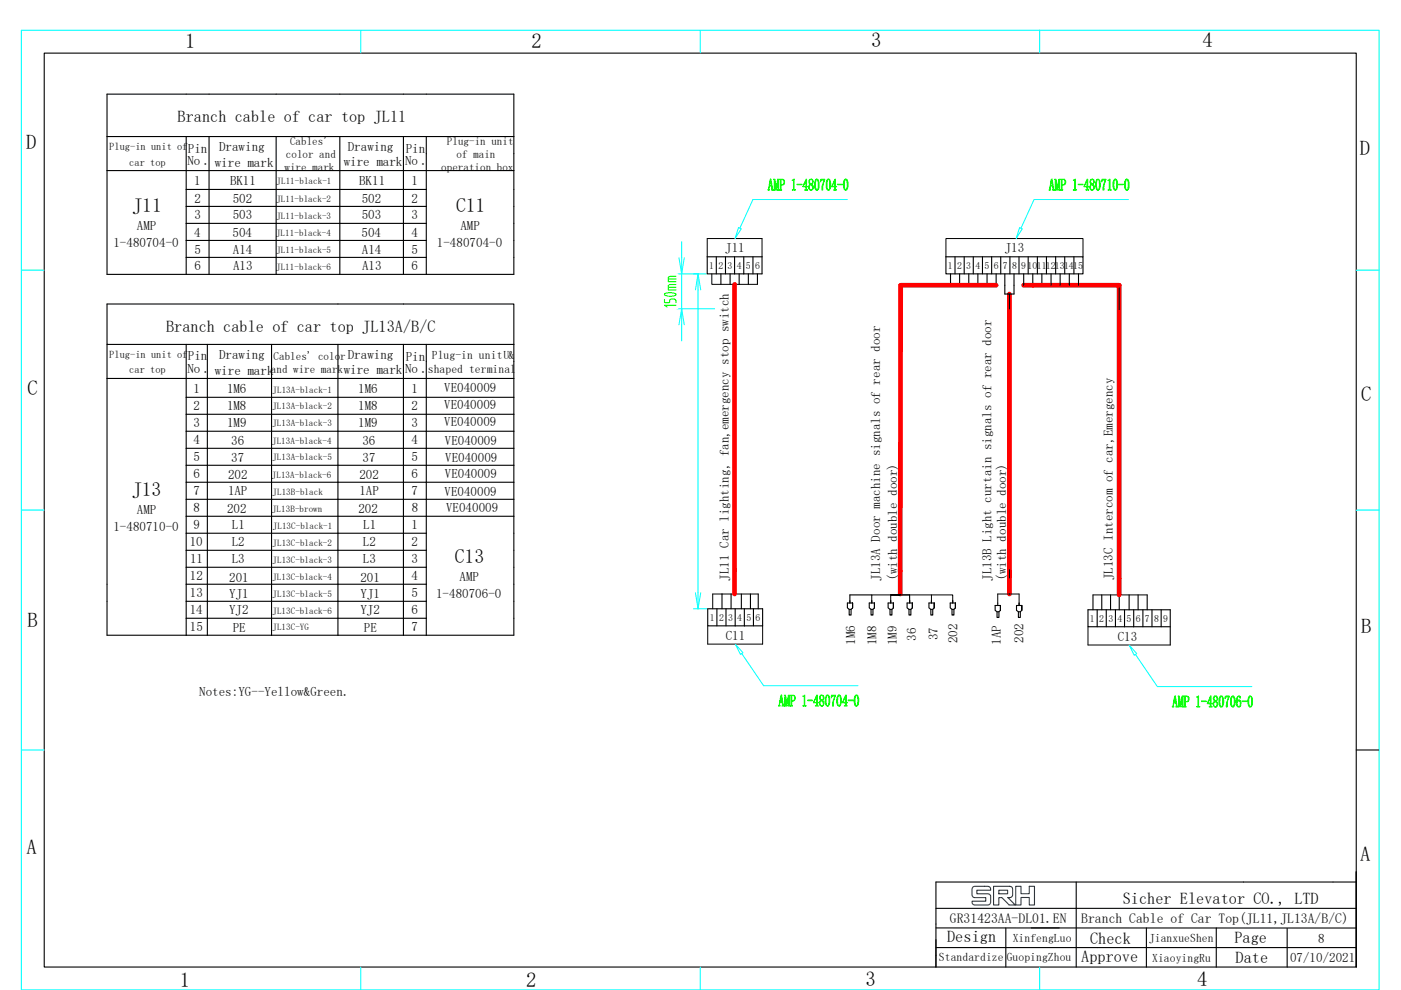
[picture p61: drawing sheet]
<svg xmlns="http://www.w3.org/2000/svg" width="297mm" height="210mm" viewBox="0 0 297 210" stroke-linecap="round" stroke-linejoin="round" font-family="sans-serif">
<defs><g id="words">
<g font-size="4.4">
<text x="39.3" y="10.1">1</text>
<text x="112.7" y="10.1">2</text>
<text x="184.7" y="10">3</text>
<text x="254.9" y="10">4</text>
<text x="5.5" y="31.7">D</text>
<text x="288.3" y="32.9">D</text>
<text x="5.8" y="83.7">C</text>
<text x="288.6" y="85">C</text>
<text x="5.8" y="133">B</text>
<text x="288.6" y="134.2">B</text>
<text x="5.6" y="181.2">A</text>
<text x="288.4" y="182.5">A</text>
<text x="38.1" y="209.3">1</text>
<text x="111.5" y="209.3">2</text>
<text x="183.5" y="209.1">3</text>
<text x="253.8" y="209.1">4</text>
</g>
<g font-size="4.1">
<text x="28.1" y="44.9">J11</text>
<text x="96.7" y="44.9">C11</text>
<text x="28" y="105.2">J13</text>
<text x="96.4" y="119.3">C13</text>
</g>
<g font-size="3.5">
<text x="37.7" y="25.9">Branch cable of car top JL11</text>
<text x="35.2" y="70.3">Branch cable of car top JL13A/B/C</text>
<text x="238" y="191.7">Sicher Elevator CO., LTD</text>
<text x="200.8" y="199.9">Design</text>
<text x="231.1" y="200.2">Check</text>
<text x="261.7" y="200">Page</text>
<text x="229.3" y="204">Approve</text>
<text x="262" y="204.2">Date</text>
</g>
<g font-size="2.9">
<text x="201.4" y="195.8">GR31423AA-DL01.EN</text>
<text x="229.3" y="195.9">Branch Cable of Car Top(JL11,JL13A/B/C)</text>
</g>
<g font-size="2.8">
<text x="39.8" y="35">No .</text>
<text x="39.9" y="32.4">Pin</text>
<text x="45.6" y="35.4">wire mark</text>
<text x="46.4" y="32.1">Drawing</text>
<text x="72.9" y="35.3">wire mark</text>
<text x="73.7" y="32.1">Drawing</text>
<text x="85.9" y="35.1">No .</text>
<text x="86" y="32.5">Pin</text>
<text x="41.2" y="39.2">1</text>
<text x="48.8" y="39.2">BK11</text>
<text x="76.1" y="39.2">BK11</text>
<text x="87.2" y="39.2">1</text>
<text x="41.2" y="43">2</text>
<text x="41.2" y="46.6">3</text>
<text x="49.4" y="43">502</text>
<text x="49.4" y="46.6">503</text>
<text x="76.7" y="43">502</text>
<text x="76.7" y="46.6">503</text>
<text x="87.3" y="43">2</text>
<text x="87.3" y="46.6">3</text>
<text x="24.1" y="52.4">1-480704-0</text>
<text x="29" y="48.8">AMP</text>
<text x="41.2" y="50.2">4</text>
<text x="41.2" y="53.8">5</text>
<text x="49.3" y="50.2">504</text>
<text x="49.4" y="53.8">A14</text>
<text x="76.7" y="50.2">504</text>
<text x="76.8" y="53.8">A14</text>
<text x="87.3" y="50.2">4</text>
<text x="87.3" y="53.8">5</text>
<text x="92.6" y="52.4">1-480704-0</text>
<text x="97.6" y="48.8">AMP</text>
<text x="153.8" y="53.4">J11</text>
<text x="213" y="53.4">J13</text>
<text x="41.2" y="57.4">6</text>
<text x="49.4" y="57.4">A13</text>
<text x="76.8" y="57.4">A13</text>
<text x="87.3" y="57.4">6</text>
<text x="39.9" y="76.5">Pin</text>
<text x="46.4" y="76.2">Drawing</text>
<text x="73.7" y="76.2">Drawing</text>
<text x="86" y="76.5">Pin</text>
<text x="39.8" y="79.1">No .</text>
<text x="41" y="83.3">1</text>
<text x="45.6" y="79.4">wire mark</text>
<text x="48.1" y="83.3">1M6</text>
<text x="72.9" y="79.4">wire mark</text>
<text x="76" y="83.3">1M6</text>
<text x="85.9" y="79.2">No .</text>
<text x="87.2" y="83.3">1</text>
<text x="94.2" y="83.2">VE040009</text>
<text x="41" y="87">2</text>
<text x="48.1" y="86.9">1M8</text>
<text x="76" y="86.9">1M8</text>
<text x="87.3" y="87">2</text>
<text x="94.2" y="86.8">VE040009</text>
<text x="41" y="90.6">3</text>
<text x="41" y="94.3">4</text>
<text x="48.1" y="90.5">1M9</text>
<text x="49" y="94.4">36</text>
<text x="76" y="90.5">1M9</text>
<text x="76.9" y="94.4">36</text>
<text x="87.3" y="90.6">3</text>
<text x="87.3" y="94.3">4</text>
<text x="94.2" y="90.5">VE040009</text>
<text x="94.3" y="94.3">VE040009</text>
<text x="41" y="97.9">5</text>
<text x="41" y="101.5">6</text>
<text x="48.4" y="101.5">202</text>
<text x="49" y="98">37</text>
<text x="76.2" y="101.5">202</text>
<text x="76.9" y="98">37</text>
<text x="87.3" y="97.9">5</text>
<text x="87.3" y="101.5">6</text>
<text x="94.3" y="101.5">VE040009</text>
<text x="94.4" y="98.1">VE040009</text>
<text x="41" y="105.1">7</text>
<text x="48.3" y="105.1">1AP</text>
<text x="76.2" y="105.1">1AP</text>
<text x="87.2" y="105.1">7</text>
<text x="94.3" y="105.1">VE040009</text>
<text x="24.1" y="112.7">1-480710-0</text>
<text x="29" y="109.1">AMP</text>
<text x="41" y="108.7">8</text>
<text x="41" y="112.3">9</text>
<text x="48.2" y="108.8">202</text>
<text x="49.2" y="112.2">L1</text>
<text x="76" y="108.8">202</text>
<text x="77" y="112.2">L1</text>
<text x="87.2" y="112.3">1</text>
<text x="87.3" y="108.7">8</text>
<text x="94.6" y="108.7">VE040009</text>
<text x="40.2" y="115.9">10</text>
<text x="40.3" y="119.5">11</text>
<text x="49.1" y="115.8">L2</text>
<text x="49.1" y="119.4">L3</text>
<text x="77" y="115.8">L2</text>
<text x="77" y="119.4">L3</text>
<text x="87.3" y="115.9">2</text>
<text x="87.3" y="119.5">3</text>
<text x="40.3" y="123.1">12</text>
<text x="48.6" y="123.3">201</text>
<text x="76.4" y="123.3">201</text>
<text x="87.3" y="123.1">4</text>
<text x="97.5" y="123.2">AMP</text>
<text x="154.5" y="123.1" transform="rotate(-90 154.5 123.1)">JL11 Car lighting, fan,emergency stop switch</text>
<text x="186.6" y="123.2" transform="rotate(-90 186.6 123.2)">JL13A Door machine signals of rear door</text>
<text x="190.2" y="123.2" transform="rotate(-90 190.2 123.2)">(with double door)</text>
<text x="210.2" y="123.2" transform="rotate(-90 210.2 123.2)">JL13B Light curtain signals of rear door</text>
<text x="213.3" y="123.2" transform="rotate(-90 213.3 123.2)">(with double door)</text>
<text x="235.9" y="123" transform="rotate(-90 235.9 123)">JL13C Intercom of car,Emergency</text>
<text x="40.2" y="130.3">14</text>
<text x="40.3" y="126.7">13</text>
<text x="48.6" y="130.3">YJ2</text>
<text x="48.6" y="126.8">YJ1</text>
<text x="76.4" y="130.3">YJ2</text>
<text x="76.5" y="126.8">YJ1</text>
<text x="87.3" y="130.3">6</text>
<text x="87.3" y="126.7">5</text>
<text x="92.5" y="126.8">1-480706-0</text>
<text x="40.3" y="133.9">15</text>
<text x="49.3" y="134">PE</text>
<text x="77.2" y="134">PE</text>
<text x="87.2" y="133.9">7</text>
<text x="153.9" y="135.7">C11</text>
<text x="181.3" y="136.7" transform="rotate(-90 181.3 136.7)">1M6</text>
<text x="185.8" y="136.8" transform="rotate(-90 185.8 136.8)">1M8</text>
<text x="190.1" y="136.8" transform="rotate(-90 190.1 136.8)">1M9</text>
<text x="194.3" y="135.9" transform="rotate(-90 194.3 135.9)">36</text>
<text x="198.8" y="135.8" transform="rotate(-90 198.8 135.8)">37</text>
<text x="203" y="136.4" transform="rotate(-90 203 136.4)">202</text>
<text x="212.2" y="136.7" transform="rotate(-90 212.2 136.7)">1AP</text>
<text x="217" y="136.3" transform="rotate(-90 217 136.3)">202</text>
<text x="237" y="135.9">C13</text>
<text x="42.2" y="147.5">Notes:YG--Yellow&amp;Green.</text>
<text x="279.5" y="200.1">8</text>
<text x="273.5" y="204">07/10/2021</text>
</g>
<g font-size="2.5">
<text x="91.6" y="76.2">Plug-in unit &amp;</text>
<text x="106.8" y="76.2">U</text>
<text x="90.7" y="79.1">shaped terminal</text>
<text x="199.1" y="203.9">Standardize</text>
<text x="213.5" y="203.8">GuopingZhou</text>
<text x="214.7" y="199.8">XinfengLuo</text>
<text x="243.6" y="199.8">JianxueShen</text>
<text x="244.3" y="203.9">XiaoyingRu</text>
</g>
<g font-size="2.3">
<text x="60.6" y="33.4">color and</text>
<text x="61.5" y="30.7">Cables'</text>
<text x="94.8" y="30.7">Plug-in unit</text>
<text x="96.8" y="33.5">of main</text>
<text x="60.3" y="36.2">wire mark</text>
<text x="93.6" y="36.2">operation box</text>
<text x="58" y="76.4">Cables' color</text>
<text x="57.4" y="79.1">and wire mark</text>
</g>
<g font-size="2.2">
<text x="23.2" y="31.9">Plug-in unit of</text>
<text x="27.4" y="35.1">car top</text>
<text x="23.2" y="76">Plug-in unit of</text>
<text x="27.4" y="79.2">car top</text>
</g>
<g font-size="2.1">
<text x="150.4" y="57">1 2</text>
<text x="154.3" y="57">3</text>
<text x="156.2" y="57">4</text>
<text x="158.1" y="57">5</text>
<text x="160.1" y="57">6</text>
<text x="201" y="57">1 2</text>
<text x="204.9" y="57">3</text>
<text x="206.8" y="57">4</text>
<text x="208.7" y="57">5</text>
<text x="210.7" y="57">6</text>
<text x="212.6" y="57">7</text>
<text x="214.6" y="57">8</text>
<text x="216.5" y="57">9101112131415</text>
<text x="150.5" y="131.7">1 2</text>
<text x="154.4" y="131.7">3</text>
<text x="156.3" y="131.7">4</text>
<text x="158.3" y="131.7">5</text>
<text x="160.2" y="131.7">6</text>
<text x="231.1" y="131.9">1 2</text>
<text x="235" y="131.9">3</text>
<text x="236.9" y="131.9">4</text>
<text x="238.9" y="131.9">5</text>
<text x="240.8" y="131.9">6</text>
<text x="242.7" y="131.9">7</text>
<text x="244.7" y="131.9">8</text>
<text x="246.6" y="131.9">9</text>
</g>
<g font-size="1.9">
<text x="58.7" y="39.1">JL11-black-1</text>
<text x="58.6" y="42.9">JL11-black-2</text>
<text x="58.6" y="46.5">JL11-black-3</text>
<text x="58.5" y="50.1">JL11-black-4</text>
<text x="58.6" y="53.7">JL11-black-5</text>
<text x="58.6" y="57.3">JL11-black-6</text>
<text x="57.8" y="83.3">JL13A-black-1</text>
<text x="57.8" y="86.9">JL13A-black-2</text>
<text x="57.7" y="94.1">JL13A-black-4</text>
<text x="57.8" y="90.5">JL13A-black-3</text>
<text x="57.7" y="101.5">JL13A-black-6</text>
<text x="57.8" y="97.7">JL13A-black-5</text>
<text x="57.8" y="104.9">JL13B-black</text>
<text x="57.7" y="108.5">JL13B-brown</text>
<text x="57.9" y="112.1">JL13C-black-1</text>
<text x="57.8" y="115.7">JL13C-black-2</text>
<text x="57.8" y="119.4">JL13C-black-3</text>
<text x="57.8" y="123">JL13C-black-4</text>
<text x="57.8" y="130.2">JL13C-black-6</text>
<text x="57.8" y="126.6">JL13C-black-5</text>
<text x="57.8" y="133.7">JL13C-YG</text>
</g>
</g></defs>
<g fill="none" stroke="#0ff" stroke-width=".23">
<path d="M4.5 6.4h287.9v203.6h-287.9zM76.5 6.4v4.9M148.5 6.4v4.9M220.4 6.4v4.9M4.5 57.3h4.9M143.6 58.1h6.3M144.5 51.3v3.4M144.5 58.1v7.4M287.5 57.3h4.9M143.6 65.5h7.9M144.5 68.9v3.4M148 61.5v64.2"/>
<path d="M4.5 108.2h4.9M287.5 108.2h4.9M147 129.1h3.1M4.5 159.1h4.9M76.5 205.1v4.9M148.5 205.1v4.9M220.4 205.1v4.9"/>
</g>
<g fill="none" stroke="#000" stroke-width=".23">
<path d="M9.4 11.3h278.1v193.8h-278.1zM22.7 29v7.2M22.7 29v-9h86.2v38.2h-86.2v-22M22.7 36.2h86.2M22.7 29h86.2M39.5 29v29.2M44.3 29v29.2M58.5 29v29.2M72.1 29v29.2M85.5 29v14.8h4.9M90.4 29v29.2M39.5 43.8h46v3.6h4.9"/>
<path d="M39.5 47.4h46v3.6h4.9M39.5 51h46v3.6h4.9M39.5 54.6h46v3.6M39.5 40.2h50.9M151.9 54.5v3.6M152.8 58.1v2.2M153.8 54.5v3.6M154.8 58.1v2.2M155.7 58.1h2M155.7 54.5v3.6M156.7 58.1v2.2M157.7 58.1h3.9v-3.6h-11.7v3.6h5.8"/>
<path d="M157.7 54.5v3.6M158.7 58.1v2.2M159.6 54.5v3.6M160.6 58.1v2.2M200.6 54.5h23.2v3.6h-23.2zM201.5 58.1v2.4M202.5 54.5v3.6M203.5 58.1v2.4M204.4 54.5v3.6M205.4 58.1v2.4M206.4 54.5v3.6M207.3 58.1v2.4"/>
<path d="M208.3 54.5v3.6M209.3 58.1v2.4M210.2 54.5v3.6M211.2 58.1v2.4M212.2 54.5v3.6M213 58.1v4.3h2v-4.3M214.1 54.5v3.6M216 54.5v3.6M217 58.1v2.4M218 54.5v3.6M219 58.1v2.4M219.9 54.5v3.6"/>
<path d="M220.9 58.1v2.4M221.9 54.5v3.6M222.8 58.1v2.4M223.8 54.5h5.8v3.6h-5.8M224.8 58.1v2.4M225.7 54.5v3.6M226.7 58.1v2.4M227.7 54.5v3.6M228.7 58.1v2.4M22.7 73.1v7.2M39.5 73.1h-16.8v-8.6h86.2v8.6M39.5 73.1v61.6"/>
<path d="M39.5 73.1h69.4M44 73.1v61.6M57.6 73.1v61.6M71.6 73.1v61.6M85.5 73.1v14.8h23.4M90.4 73.1v61.6M108.9 73.1v61.6h-86.2v-54.4M191 61.5v3.1M214 62.4v3.1M237.3 62.6v3.1M22.7 80.3h86.2M39.5 91.5h46v3.6h23.4"/>
<path d="M39.5 87.9h46v3.6h23.4M39.5 95.1h46v3.6h23.4M39.5 98.7h46v3.6h23.4M39.5 84.3h69.4M39.5 102.3h46v32.4M39.5 105.9h69.4M39.5 109.5h69.4M39.5 113.1h50.9M39.5 116.7h50.9M39.5 127.5h50.9M39.5 131.1h50.9M39.5 123.9h50.9"/>
<path d="M39.5 120.3h50.9M152 129.1v3.6M153.1 126v3.1M153.9 129.1v3.6M155 126v3.1M155.9 129.1v3.6M155.9 132.7h1.9M157.2 126v3.1M157.8 132.7h3.9v-3.6h-11.6v3.6h5.8M157.8 129.1v3.6M159.1 126v3.1M159.7 129.1v3.6"/>
<path d="M160.8 126v3.1M180 129.3v1.2h.4v-1.2M180.8 127.9h-1.1v1l.3 .4h.4l.4-.4v-1v1M184.7 129.3v1.2h.4v-1.2M184.8 127.4v.5M184.8 126.2h-4.6v1.7M185.4 127.9h-1.1v1l.4 .4h.4l.3-.4v-1v1M188.7 129.3v1.2h.4v-1.2M188.8 127.4v.5M189.4 127.9h-1.1v1l.4 .4h.4l.3-.4v-1v1M190.9 126.2h-2.1h4l.1 1.7M192.7 129.3v1.2h.4v-1.2"/>
<path d="M193.4 127.9h-1.1v1l.4 .4h.4l.3-.4v-1v1M197.4 129.3v1.2h.4v-1.2M197.5 127.4v.5M198.1 127.9h-1.1v1l.4 .4h.4l.3-.4v-1v1M201.8 129.3v1.2h.4v-1.2M202 127.4v.5M202.6 127.9h-1.1v1l.3 .4h.4l.4-.4v-1v1M211.4 129.8v1.2h.4v-1.2M211.5 127.9v.5M212.1 128.4h-1.1v1.1l.4 .3h.4l.3-.3v-1.1v1.1M214 120.8v1.8M215.9 129.8v1.2h.4v-1.2"/>
<path d="M216.1 127.9v.5M216.6 128.4h-1.1v1.1l.4 .3h.4l.3-.3v-1.1v1.1M231.7 126.2v3.1M232.6 129.3v3.6M233.6 126.2v3.1M234.5 129.3v3.6M235.5 126.2v3.1M236.5 129.3v3.6M237.3 126.2v3.1M238.4 132.9h2M238.4 132.9h-7.7v-3.6h17.4v7.5M238.4 129.3v3.6"/>
<path d="M239.4 126.2v3.1M240.4 132.9h7.7M240.4 129.3v3.6M241.3 126.2v3.1M242.3 129.3v3.6M243.2 126.2v3.1M244.2 129.3v3.6M246.2 129.3v3.6M287.5 159.1h4.9M198.4 196.8h89.1M198.4 192.7h89.1M213.3 196.8v8.3"/>
<path d="M228.2 187.1v18M243.1 196.8v8.3M257.9 196.8v8.3M272.9 196.9v8.2M287.5 184.9v20.2M287.5 187.1h-89.1v18M198.4 201h89.1"/>
</g>
<path d="M206.3 188.1l.8-.1a5.2 5.2 0 0 1 2.8 .2l.1 .6h-2.9v.8h2.4l.4 .2a2.8 2.8 0 0 1-.1 2.1h-3.4l-.3-.4v-.4h2.9v-.7h-1.9a.82 .82 0 0 1-.9-.2 .82 .82 0 0 1-.1-.9v-.8zM210.7 188l3.7 .1a2.02 2.02 0 0 1 0 2.2l-.7 .1 1.5 1.5h-1.2l-1.6-1.5h-.6v1.5h-1.1zM211.8 188.8h1.8v.8h-1.8zM215.3 188h1.2v1.6h1.7v-1.6h1.1v3.9h-1.1v-1.5h-1.7v1.5h-1.2z" fill="none" stroke="#003f7e" stroke-width=".23"/>
<g fill="none" stroke="#000" stroke-width=".21">
<path d="M149.9 54.5v-3.9h11.7v3.9M150.9 58.1v2.2h9.7M200.6 54.5v-3.9h29v3.9M191 60.5v1M237.3 60.5v2.1M160.8 126h-9.7v3.1M161.7 132.7v3.9h-11.6v-3.9M184.8 127.4v-1.2h17.2v1.2M188.8 126.2v1.2M197.5 126.2v1.2M211.5 127.9v-1.9h4.6v1.9M230.7 132.9v3.9h17.4"/>
<path d="M231.7 126.2h11.5"/>
</g>
<g fill="none" stroke="#0ff" stroke-width=".21">
<path d="M144 54.7l.5 3.4 .6-3.4M144.5 54.7v3.4M148 58.1v3.4M156.6 48.3l.6 .2-1.3 2.1zM179.7 42.3h-20.1l-2.7 6.1M216.2 48.3l.5 .2-1.2 2.1zM239.2 42.3h-20l-2.7 6.1M144 68.9l.5-3.4 .6 3.4M144.5 65.5v3.4M147.4 61.5l.6-3.4 .6 3.4M147.4 125.7l.6 3.4 .6-3.4M148 125.7v3.4"/>
<path d="M155.9 136.6l1.6 1.8-.5 .4zM157.3 138.6l4.6 6.8h20M239.4 136.8l1.6 1.8-.5 .4zM240.7 138.8l4.7 6.8h20"/>
</g>
<g fill="#fff" stroke="#fff" stroke-width=".21">
<path d="M144.1 91.8v2.1h3.2v-2.1z" fill-rule="evenodd"/>
<path d="M140.5 58.1v7.3h3.2v-7.3z" fill-rule="evenodd"/>
</g>
<g fill="#0f0" stroke="#0f0" stroke-width=".21">
<path d="M165.6 147.5l.1-.1 .5 2.4h-.4l.1-.2-.1-.7h-.4l-.1 .7 .1 .2h-.3zM165.6 147.7l-.2 1.1h.4zM166.3 147.5h.3l.2 1.8 .4-1.8h.3l-.2 .1v2l.2 .2h-.5l.2-.2v-1.8l-.4 2-.3-2 .1 2h-.3l.1-2.2zM167.6 147.5h.5a.66 .66 0 0 1 .4 1.1l-.6 .1v.9l.1 .2h-.4l.1-.2v-2zM167.9 147.5v1.1a.54 .54 0 0 0 .6-.5 .54 .54 0 0 0-.6-.6zM170.2 147.6l.4-.2v2.1l.3 .3h-.7l.3-.3v-1.7zM171.2 148.5h1.1v.1h-1.1zM173.2 147.4l.1 1.6h.2l-.2 .1v.4l.2 .3h-.6l.2-.2v-.5h-.6zM173.1 147.8l-.5 1.2h.5zM174.1 148.6l-.2 .3a.44 .44 0 0 0 0 .6 .44 .44 0 0 0 .6 0 .71 .71 0 0 0-.4-.9zM173.9 147.6a.55 .55 0 0 1 .8 .2 .55 .55 0 0 1-.3 .7l.3 .4v.4l-.2 .4-.3 .1-.5-.5 .3-.8a.73 .73 0 0 1-.1-.9zM174 147.6l-.1 .5 .3 .3a.44 .44 0 0 0 .3-.5 .44 .44 0 0 0-.5-.3zM175.4 147.5l-.2 .5-.1 .8 .2 .7 .2 .2a2.14 2.14 0 0 0 0-2.2zM175.3 147.4h.3a1.95 1.95 0 0 1 0 2.4h-.3a1.95 1.95 0 0 1 0-2.4zM176.3 147.5h.8l-.3 1.2-.2 1.1-.1-.1v-.6l.5-1.5-.6 .1-.1 .3zM177.8 147.5l-.2 .5v.8l.1 .7 .3 .2a2.28 2.28 0 0 0-.1-2.2zM177.6 147.6l.4-.2a1.95 1.95 0 0 1 0 2.4h-.1a1.47 1.47 0 0 1-.4-2zM179.3 147.4l.1 1.6h.3l-.3 .1v.5l.2 .2h-.6l.2-.2v-.5h-.6zM179.2 147.8l-.5 1.2h.5zM179.8 148.5h1.1v.1h-1.1zM181.5 147.5l-.2 1.3 .1 .7 .3 .2a2.18 2.18 0 0 0-.1-2.2zM181.5 147.4a1 1 0 0 1 .6 1.3l-.2 .9-.4 .2a1.93 1.93 0 0 1 0-2.4z"/>
<path d="M163.3 38h.1l.6 2.3h-.4v-.8h-.5l-.1 .7 .2 .1h-.4zM163.3 38.3l-.1 1.1h.4zM164 38h.3l.3 1.8 .3-1.8h.3l-.1 .1v2.1l.1 .1h-.4l.1-.1v-1.8l-.3 1.9-.4-1.9 .1 1.9h-.3l.1-2.2zM165.3 38h.6a.68 .68 0 0 1 .3 1.1l-.6 .2v.9l.2 .1h-.5l.1-.1v-2.1zM165.7 38.1l-.1 1.1a.54 .54 0 0 0 .6-.5 .54 .54 0 0 0-.5-.6zM168 38.2l.4-.2v2.1l.3 .2h-.7l.2-.2v-1.7zM169 39.1l1.1 .1zM170.9 38l.1 1.5h.3l-.3 .1v.5l.2 .2h-.6l.2-.1 .1-.6h-.7zM170.9 38.3l-.6 1.2h.6zM171.8 39.1v.1a.69 .69 0 0 0 .2 1.1l.3-.2a.72 .72 0 0 0-.5-1zM171.7 38.1a.56 .56 0 0 1 .7 .3 .56 .56 0 0 1-.3 .7l.3 .4v.4l-.2 .4-.3 .1-.4-.5v-.4l.3-.4-.3-.5zM171.7 38.1l-.1 .4 .2 .4 .2 .1 .3-.2a.42 .42 0 0 0-.1-.5 .42 .42 0 0 0-.5-.2zM173.1 38.1l-.2 1.3 .1 .7 .3 .1a2.14 2.14 0 0 0-.1-2.1zM173.1 38h.2a1.95 1.95 0 0 1 0 2.4h-.2a1.95 1.95 0 0 1 0-2.4zM174 38h.9l-.4 1.2-.1 1.2-.2-.1 .1-.6 .5-1.5-.7 .1-.1 .3zM175.6 38.1a1.86 1.86 0 0 0 .1 2.1 2.28 2.28 0 0 0-.1-2.1zM175.3 38.1l.4-.1a1.95 1.95 0 0 1 0 2.4h-.2a2.14 2.14 0 0 1-.2-2.3zM177 38l.1 1.5h.3l-.3 .1v.6l.3 .1h-.7l.3-.1v-.6h-.7zM177 38.3l-.6 1.2h.6zM177.5 39.1l1.1 .1zM179.2 38.1l-.2 1.3 .1 .7 .3 .1a2.18 2.18 0 0 0-.1-2.1zM179.2 38a.96 .96 0 0 1 .6 1.3l-.2 .9-.4 .2a1.95 1.95 0 0 1 0-2.4z"/>
<path d="M222.9 38h.2l.5 2.3h-.5l.2-.1-.1-.7h-.5l-.1 .7 .2 .1h-.4zM222.9 38.3l-.2 1.1h.4zM223.6 38h.3l.3 1.8 .3-1.8h.3v2.3h-.4l.1-.2v-1.7l-.3 1.9-.4-1.9v1.8l.1 .1h-.3l.2-.1v-2zM224.9 38h.6a.67 .67 0 0 1 .3 1.1l-.6 .2v.9l.1 .1h-.4l.1-.1v-2zM225.3 38.1l-.1 1.1a.55 .55 0 0 0 .7-.5 .55 .55 0 0 0-.6-.6zM227.6 38.2l.4-.2v2.1l.3 .2h-.7l.2-.2v-1.8zM228.6 39.1l1 .1zM230.5 38l.1 1.5h.3l-.3 .1v.5l.2 .2h-.6l.2-.1 .1-.6h-.7zM230.4 38.3l-.5 1.2h.6zM231.4 39.1a.65 .65 0 0 0 .2 1.2l.3-.4-.1-.4zM231.2 38.1a.53 .53 0 0 1 .8 .2 .53 .53 0 0 1-.2 .7l-.1 .1a.68 .68 0 0 1 .3 .7 .68 .68 0 0 1-.6 .6 .72 .72 0 0 1 0-1.3 .7 .7 0 0 1-.2-1zM231.4 38.2l-.1 .5 .4 .3a.57 .57 0 0 0-.1-.9zM232.7 38.1a1.86 1.86 0 0 0 .2 2.1 2.28 2.28 0 0 0-.1-2.1zM232.5 38.1l.4-.1a1.95 1.95 0 0 1 0 2.4h-.1a1.49 1.49 0 0 1-.4-2.1zM233.6 38h.9l-.4 1.2-.1 1.2-.2-.2 .1-.5 .5-1.5-.7 .1-.1 .3zM234.9 38.2l.4-.2v2.1l.3 .2h-.7l.3-.2v-1.7zM236.4 38.1l-.2 1.3 .1 .7 .2 .1a2.18 2.18 0 0 0 0-2.1zM236.3 38a.96 .96 0 0 1 .7 1.3l-.3 .9-.3 .2a1.95 1.95 0 0 1-.1-2.4zM237.2 39.1l1 .1zM238.8 38.1l-.2 1.3 .1 .7 .3 .1a2.14 2.14 0 0 0-.1-2.1zM238.8 38h.2a1.95 1.95 0 0 1 0 2.4h-.2a1.95 1.95 0 0 1 0-2.4z"/>
<path d="M249 147.6h.2l.5 2.4h-.4v-.9h-.4l-.1 .6 .1 .3h-.4zM249.1 147.9l-.2 1.1h.4zM249.8 147.6h.2l.3 1.8 .3-1.8h.4l-.2 .2v2l.2 .2h-.5l.2-.2v-1.8l-.4 2-.3-2 .1 2h-.3l.1-2.2zM251 147.6h.6a.63 .63 0 0 1 .5 .8 .63 .63 0 0 1-.8 .5v.9l.2 .2h-.5l.2-.2v-2zM251.4 147.7l-.1 1.1a.53 .53 0 0 0 .7-.5 .53 .53 0 0 0-.6-.6zM253.7 147.8l.4-.2v2.1l.3 .3h-.7l.3-.3v-1.7zM254.7 148.7h1.1v.1h-1.1zM256.7 147.6l.1 1.6h.2l-.2 .1v.4l.2 .3h-.7l.3-.2v-.5h-.6zM256.6 147.9l-.5 1.3h.5zM257.6 148.8l-.2 .2a.43 .43 0 0 0 0 .7 .43 .43 0 0 0 .6 0 .7 .7 0 0 0-.4-.9zM257.4 147.8a.55 .55 0 0 1 .7 .2 .55 .55 0 0 1-.2 .7l.2 .4 .1 .4-.3 .4-.2 .1-.3-.2a.73 .73 0 0 1 .1-1.1 .72 .72 0 0 1-.1-.9zM257.5 147.8l-.1 .3 .2 .4a.32 .32 0 0 0 .4 0 .32 .32 0 0 0 0-.4l-.1-.3zM258.9 147.7l-.3 1.3 .2 .7 .2 .2a2.49 2.49 0 0 0 0-2.2zM258.8 147.6h.2a1.87 1.87 0 0 1 0 2.4h-.2a1.98 1.98 0 0 1 0-2.4zM259.8 147.6h.8l-.3 1.2-.1 1.1-.2 .1a2.73 2.73 0 0 1 .5-2.2l-.6 .1-.1 .3zM261.3 147.7l-.2 .5v.8l.1 .7 .3 .2a2.14 2.14 0 0 0-.1-2.2zM261.3 147.6h.2a1.95 1.95 0 0 1 0 2.4h-.2a1.95 1.95 0 0 1 0-2.4zM262.4 148.7a.76 .76 0 0 0 .3 1.2 .9 .9 0 0 0-.1-1.3zM262.4 147.8l.4-.2a.23 .23 0 0 1 .2 .2 .23 .23 0 0 1-.2 .2v-.3l-.3 .1-.2 1 .3-.3a.79 .79 0 0 1 .5 .8 .79 .79 0 0 1-.6 .7l-.2-.2-.2-.6 .1-1.1zM263.3 148.7h1.1v.1h-1.1zM265 147.7a2.31 2.31 0 0 0 0 2.2h.1a2.28 2.28 0 0 0 0-2.2zM264.8 147.8l.4-.2a1.95 1.95 0 0 1 0 2.4h-.1a1.47 1.47 0 0 1-.4-2.1z"/>
</g>
<path d="M141.7 59.2h1.6M143.3 58.6h-1.2l-.4 .4v.8h1.6M140.9 63.5v.7h1.1l.1-.7 .8-.1 .4 .2v.6M140.9 62.3a2.54 2.54 0 0 1 2.4 .1v.2a2.4 2.4 0 0 1-2.4-.1zM141.7 60.9h1.6M143.3 60.4h-1.4l-.2 .3v.8h1.6M143.3 64.8h-2.4l.5 .3" fill="none" stroke="#0f0" stroke-width=".23"/>
<path d="M155.7 60.3v65.7M211.2 60.5h-20.2l-.1 65.5M214 62.4v63.6M217 60.5h20.3v65.7M219 60.5h.1" fill="none" stroke="#f00" stroke-width=".99"/>
<use href="#words"/>
</svg>
